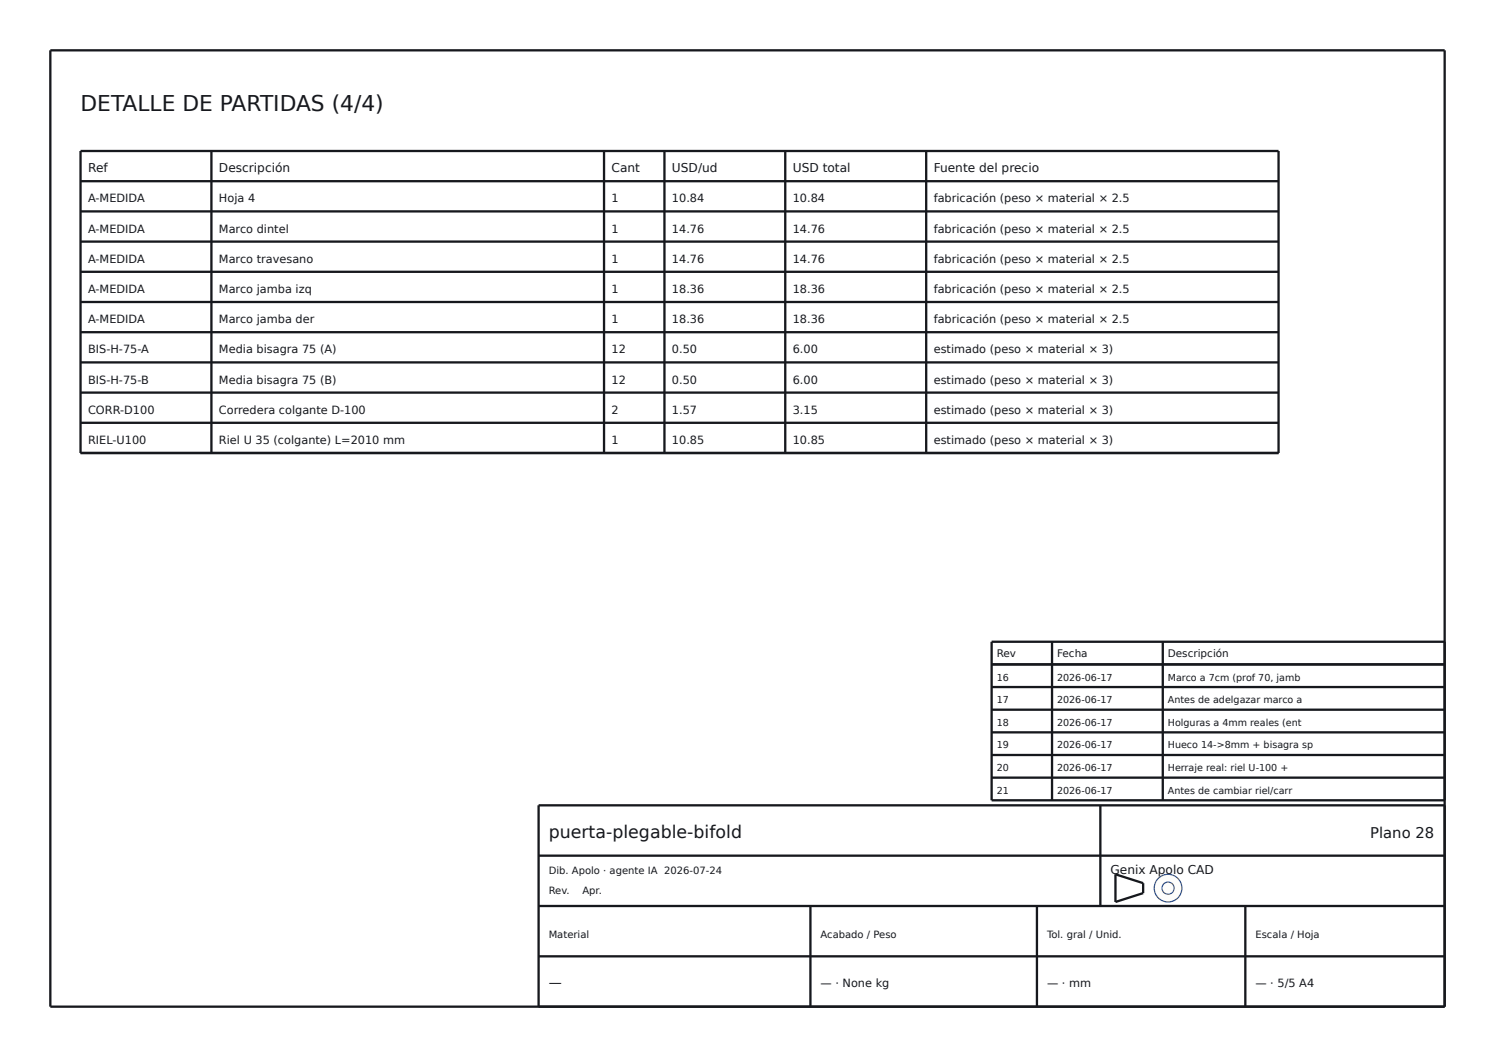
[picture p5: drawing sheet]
<svg xmlns="http://www.w3.org/2000/svg" width="297mm" height="210mm" viewBox="0 0 297 210" stroke-linecap="round" stroke-linejoin="round" font-family="sans-serif">
<defs><g id="words">
<text font-size="4.3" fill="#16181d" x="16" y="22">DETALLE DE PARTIDAS (4/4)</text>
<text font-size="3.5" fill="#16181d" x="109" y="166.4">puerta-plegable-bifold</text>
<text font-size="2.9" fill="#16181d" x="272.2" y="166.4">Plano 28</text>
<text font-size="2.6" fill="#16181d" x="109" y="196">—</text>
<g font-size="2.4" fill="#16181d">
<text x="17.5" y="34.2">Ref</text>
<text x="43.5" y="34.2">Descripción</text>
<text x="121.5" y="34.2">Cant</text>
<text x="133.5" y="34.2">USD/ud</text>
<text x="157.5" y="34.2">USD total</text>
<text x="185.5" y="34.2">Fuente del precio</text>
<text x="220.6" y="173.6">Genix Apolo CAD</text>
</g>
<g font-size="2.2" fill="#16181d">
<text x="17.5" y="40.2">A-MEDIDA</text>
<text x="43.5" y="40.2">Hoja 4</text>
<text x="121.5" y="40.2">1</text>
<text x="133.5" y="40.2">10.84</text>
<text x="157.5" y="40.2">10.84</text>
<text x="185.5" y="40.2">fabricación (peso × material × 2.5</text>
<text x="17.5" y="46.2">A-MEDIDA</text>
<text x="43.5" y="46.2">Marco dintel</text>
<text x="121.5" y="46.2">1</text>
<text x="133.5" y="46.2">14.76</text>
<text x="157.5" y="46.2">14.76</text>
<text x="185.5" y="46.2">fabricación (peso × material × 2.5</text>
<text x="17.5" y="52.2">A-MEDIDA</text>
<text x="43.5" y="52.2">Marco travesano</text>
<text x="121.5" y="52.2">1</text>
<text x="133.5" y="52.2">14.76</text>
<text x="157.5" y="52.2">14.76</text>
<text x="185.5" y="52.2">fabricación (peso × material × 2.5</text>
<text x="17.5" y="58.2">A-MEDIDA</text>
<text x="43.5" y="58.2">Marco jamba izq</text>
<text x="121.5" y="58.2">1</text>
<text x="133.5" y="58.2">18.36</text>
<text x="157.5" y="58.2">18.36</text>
<text x="185.5" y="58.2">fabricación (peso × material × 2.5</text>
<text x="17.5" y="64.2">A-MEDIDA</text>
<text x="43.5" y="64.2">Marco jamba der</text>
<text x="121.5" y="64.2">1</text>
<text x="133.5" y="64.2">18.36</text>
<text x="157.5" y="64.2">18.36</text>
<text x="185.5" y="64.2">fabricación (peso × material × 2.5</text>
<text x="17.5" y="70.2">BIS-H-75-A</text>
<text x="43.5" y="70.2">Media bisagra 75 (A)</text>
<text x="121.5" y="70.2">12</text>
<text x="133.5" y="70.2">0.50</text>
<text x="157.5" y="70.2">6.00</text>
<text x="185.5" y="70.2">estimado (peso × material × 3)</text>
<text x="17.5" y="76.2">BIS-H-75-B</text>
<text x="43.5" y="76.2">Media bisagra 75 (B)</text>
<text x="121.5" y="76.2">12</text>
<text x="133.5" y="76.2">0.50</text>
<text x="157.5" y="76.2">6.00</text>
<text x="185.5" y="76.2">estimado (peso × material × 3)</text>
<text x="17.5" y="82.2">CORR-D100</text>
<text x="43.5" y="82.2">Corredera colgante D-100</text>
<text x="121.5" y="82.2">2</text>
<text x="133.5" y="82.2">1.57</text>
<text x="157.5" y="82.2">3.15</text>
<text x="185.5" y="82.2">estimado (peso × material × 3)</text>
<text x="17.5" y="88.2">RIEL-U100</text>
<text x="43.5" y="88.2">Riel U 35 (colgante) L=2010 mm</text>
<text x="121.5" y="88.2">1</text>
<text x="133.5" y="88.2">10.85</text>
<text x="157.5" y="88.2">10.85</text>
<text x="185.5" y="88.2">estimado (peso × material × 3)</text>
<text x="163" y="196">— · None kg</text>
<text x="208" y="196">— · mm</text>
<text x="249.4" y="196">— · 5/5 A4</text>
</g>
<g font-size="2.1" fill="#16181d">
<text x="198" y="130.6">Rev</text>
<text x="210" y="130.6">Fecha</text>
<text x="232" y="130.6">Descripción</text>
</g>
<g font-size="2" fill="#16181d">
<text x="109" y="173.6">Dib. Apolo · agente IA 2026-07-24</text>
<text x="109" y="177.6">Rev.</text>
<text x="115.7" y="177.6">Apr.</text>
<text x="109" y="186.4">Material</text>
<text x="163" y="186.4">Acabado / Peso</text>
<text x="208" y="186.4">Tol. gral / Unid.</text>
<text x="249.4" y="186.4">Escala / Hoja</text>
</g>
<g font-size="1.9" fill="#16181d">
<text x="198" y="135.2">16</text>
<text x="210" y="135.2">2026-06-17</text>
<text x="232" y="135.2">Marco a 7cm (prof 70, jamb</text>
<text x="198" y="139.7">17</text>
<text x="210" y="139.7">2026-06-17</text>
<text x="232" y="139.7">Antes de adelgazar marco a</text>
<text x="198" y="144.2">18</text>
<text x="198" y="148.7">19</text>
<text x="210" y="144.2">2026-06-17</text>
<text x="210" y="148.7">2026-06-17</text>
<text x="232" y="144.2">Holguras a 4mm reales (ent</text>
<text x="232" y="148.7">Hueco 14-&gt;8mm + bisagra sp</text>
<text x="198" y="153.2">20</text>
<text x="210" y="153.2">2026-06-17</text>
<text x="232" y="153.2">Herraje real: riel U-100 +</text>
<text x="198" y="157.7">21</text>
<text x="210" y="157.7">2026-06-17</text>
<text x="232" y="157.7">Antes de cambiar riel/carr</text>
</g>
</g></defs>
<g fill="#fdfdfb" stroke="#3a5e9c" stroke-width=".25">
<circle cx="232" cy="176.4" r="2.75"/>
<circle cx="232" cy="176.4" r="1.21"/>
</g>
<g fill="none" stroke="#16181d" stroke-width=".46">
<path d="M10 10h277v190h-277zM16 30h238v60h-238zM16 36h238M42 30v60M120 30v60M132 30v60M156 30v60M184 30v60M16 42h238M16 48h238M16 54h238M16 60h238"/>
<path d="M16 66h238M16 72h238M16 78h238M16 84h238M197 132h90M197 136.5h90M209 127.5v31.5M231 127.5v31.5M287 127.5h-90v31.5h90M197 141h90M197 145.5h90M197 150h90"/>
<path d="M197 154.5h90M218.6 160v20M287 160h-180v40M107 180h180M107 170h180M161 180v20M206 180v20M221.6 173.7l5.5 1.8v1.9l-5.5 1.8zM247.4 180v20M107 190h180"/>
</g>
<use href="#words"/>
</svg>
